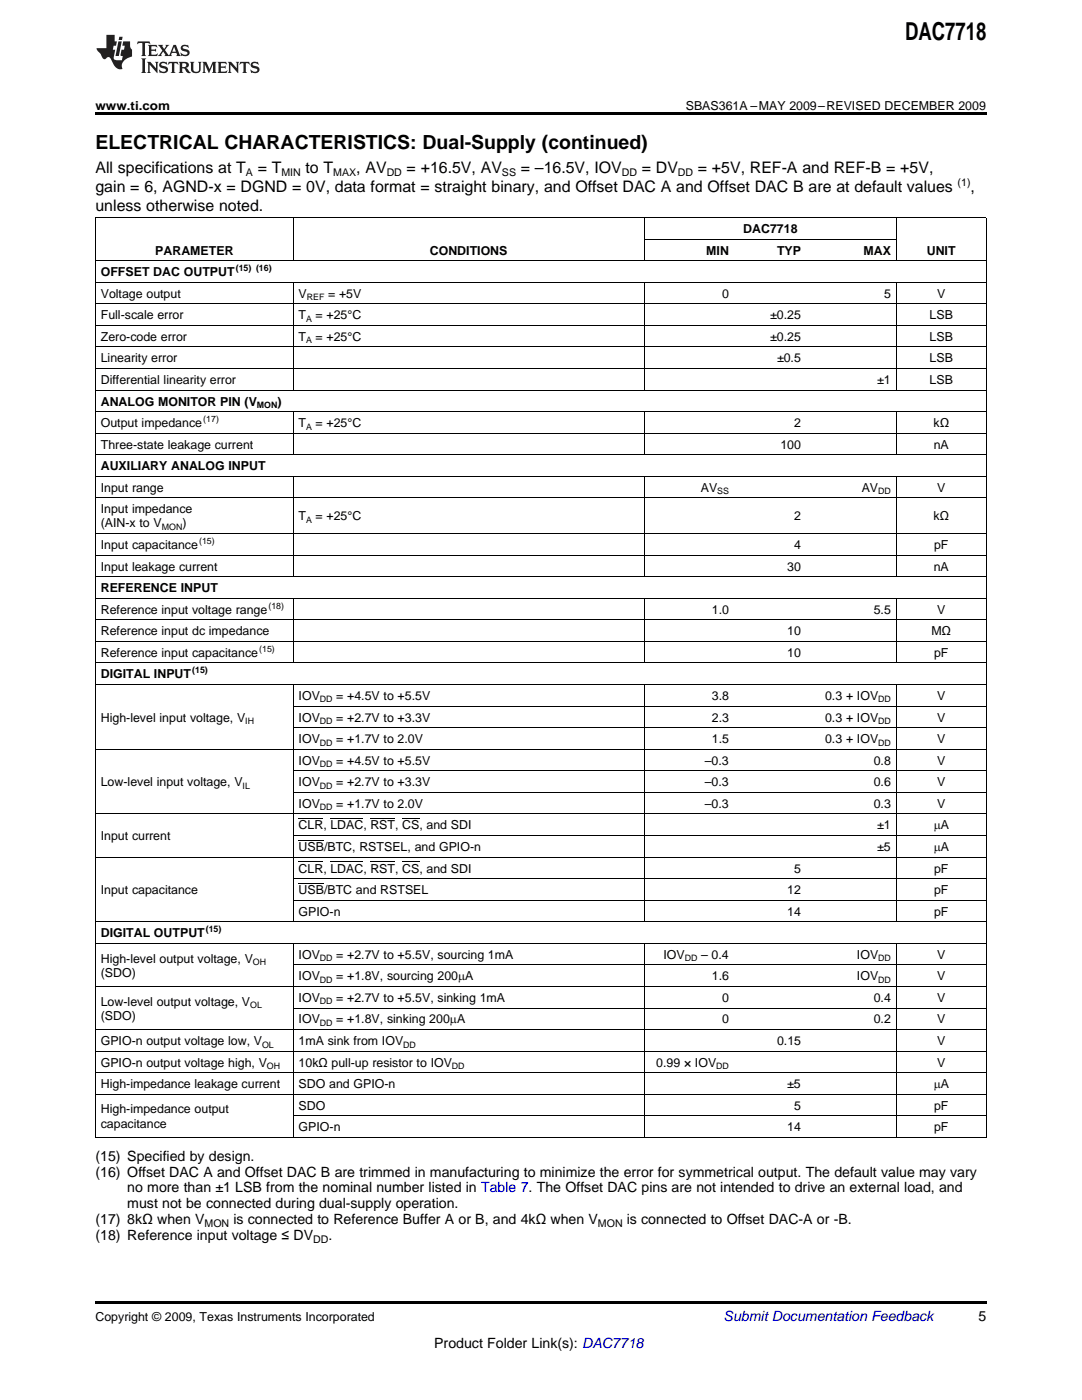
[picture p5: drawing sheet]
<svg xmlns="http://www.w3.org/2000/svg" width="216mm" height="279mm" viewBox="0 0 216 279" stroke-linecap="round" stroke-linejoin="round" font-family="sans-serif">
<defs><g id="words">
<text font-size="4.9" x="180.6" y="7.9">DAC7718</text>
<text font-size="3.9" x="19" y="29.7">ELECTRICAL CHARACTERISTICS: Dual-Supply (continued)</text>
<g font-size="3.2">
<text x="19" y="34.4">All specifications at T</text>
<text x="51.4" y="34.4">= T</text>
<text x="61" y="34.4">to T</text>
<text x="71.1" y="34.4">, AV</text>
<text x="81.1" y="34.4">= +16.5V, AV</text>
<text x="103.9" y="34.4">= –16.5V, IOV</text>
<text x="128.1" y="34.4">= DV</text>
<text x="139.2" y="34.4">= +5V, REF-A and REF-B = +5V,</text>
<text x="19" y="38.3">gain = 6, AGND-x = DGND = 0V, data format = straight binary, and Offset DAC A and Offset DAC B are at default values</text>
<text x="193.7" y="38.3">,</text>
<text x="19" y="42.2">unless otherwise noted.</text>
</g>
<g font-size="2.8">
<text x="19" y="231.6">(15) Specified by design.</text>
<text x="19" y="234.8">(16) Offset DAC A and Offset DAC B are trimmed in manufacturing to minimize the error for symmetrical output. The default value may vary</text>
<text x="25.4" y="238">no more than ±1 LSB from the nominal number listed in Table 7. The Offset DAC pins are not intended to drive an external load, and</text>
<text x="19" y="244.3">(17) 8kΩ when V</text>
<text x="25.4" y="241.2">must not be connected during dual-supply operation.</text>
<text x="46.6" y="244.3">is connected to Reference Buffer A or B, and 4kΩ when V</text>
<text x="125.1" y="244.3">is connected to Offset DAC-A or -B.</text>
<text x="19" y="247.5">(18) Reference input voltage ≤ DV</text>
<text x="65.5" y="247.5">.</text>
<text x="195.3" y="263.6">5</text>
<text x="86.6" y="269">Product Folder Link(s): DAC7718</text>
</g>
<text font-size="2.8" fill="#0000c8" x="144.4" y="263.6">Submit Documentation Feedback</text>
<g font-size="2.5">
<text x="19" y="21.9">www.ti.com</text>
<text x="136.8" y="21.9">SBAS361A –MAY 2009–REVISED DECEMBER 2009</text>
<text x="148.3" y="46.5">DAC7718</text>
<text x="31" y="50.8">PARAMETER</text>
<text x="85.8" y="50.8">CONDITIONS</text>
<text x="140.9" y="50.8">MIN</text>
<text x="155" y="50.8">TYP</text>
<text x="172.3" y="50.8">MAX</text>
<text x="184.9" y="50.8">UNIT</text>
<text x="20.1" y="55.1">OFFSET DAC OUTPUT</text>
<text x="20.1" y="59.4">Voltage output</text>
<text x="59.6" y="59.4">V</text>
<text x="65.5" y="59.4">= +5V</text>
<text x="144.1" y="59.4">0</text>
<text x="176.4" y="59.4">5</text>
<text x="187" y="59.4">V</text>
<text x="20.1" y="63.7">Full-scale error</text>
<text x="59.6" y="63.7">T</text>
<text x="63" y="63.7">= +25°C</text>
<text x="153.7" y="63.7">±0.25</text>
<text x="185.5" y="63.7">LSB</text>
<text x="20.1" y="68">Zero-code error</text>
<text x="59.6" y="68">T</text>
<text x="63" y="68">= +25°C</text>
<text x="153.7" y="68">±0.25</text>
<text x="185.5" y="68">LSB</text>
<text x="20.1" y="72.3">Linearity error</text>
<text x="20.1" y="76.6">Differential linearity error</text>
<text x="155" y="72.3">±0.5</text>
<text x="175" y="76.6">±1</text>
<text x="185.5" y="72.3">LSB</text>
<text x="185.5" y="76.6">LSB</text>
<text x="20.1" y="80.9">ANALOG MONITOR PIN (V</text>
<text x="55.4" y="80.9">)</text>
<text x="20.1" y="85.2">Output impedance</text>
<text x="20.1" y="89.5">Three-state leakage current</text>
<text x="59.6" y="85.2">T</text>
<text x="63" y="85.2">= +25°C</text>
<text x="155.7" y="89.5">100</text>
<text x="158.5" y="85.2">2</text>
<text x="186.3" y="85.2">kΩ</text>
<text x="186.3" y="89.5">nA</text>
<text x="20.1" y="93.8">AUXILIARY ANALOG INPUT</text>
<text x="20.1" y="98.1">Input range</text>
<text x="139.8" y="98.1">AV</text>
<text x="171.9" y="98.1">AV</text>
<text x="187" y="98.1">V</text>
<text x="20.1" y="102.4">Input impedance</text>
<text x="20.1" y="105.3">(AIN-x to V</text>
<text x="36.4" y="105.3">)</text>
<text x="59.6" y="103.9">T</text>
<text x="63" y="103.9">= +25°C</text>
<text x="158.5" y="103.9">2</text>
<text x="186.3" y="103.9">kΩ</text>
<text x="20.1" y="109.6">Input capacitance</text>
<text x="20.1" y="113.9">Input leakage current</text>
<text x="157.1" y="113.9">30</text>
<text x="158.5" y="109.6">4</text>
<text x="186.3" y="113.9">nA</text>
<text x="186.4" y="109.6">pF</text>
<text x="20.1" y="118.2">REFERENCE INPUT</text>
<text x="20.1" y="122.5">Reference input voltage range</text>
<text x="142" y="122.5">1.0</text>
<text x="174.3" y="122.5">5.5</text>
<text x="187" y="122.5">V</text>
<text x="20.1" y="126.8">Reference input dc impedance</text>
<text x="20.1" y="131.1">Reference input capacitance</text>
<text x="157.1" y="126.8">10</text>
<text x="157.1" y="131.1">10</text>
<text x="185.8" y="126.8">MΩ</text>
<text x="186.4" y="131.1">pF</text>
<text x="20.1" y="135.4">DIGITAL INPUT</text>
<text x="59.6" y="139.7">IOV</text>
<text x="67.1" y="139.7">= +4.5V to +5.5V</text>
<text x="142" y="139.7">3.8</text>
<text x="164.6" y="139.7">0.3 + IOV</text>
<text x="187" y="139.7">V</text>
<text x="20.1" y="144">High-level input voltage, V</text>
<text x="59.6" y="144">IOV</text>
<text x="59.6" y="148.3">IOV</text>
<text x="67.1" y="144">= +2.7V to +3.3V</text>
<text x="67.1" y="148.3">= +1.7V to 2.0V</text>
<text x="142" y="144">2.3</text>
<text x="142" y="148.3">1.5</text>
<text x="164.6" y="144">0.3 + IOV</text>
<text x="164.6" y="148.3">0.3 + IOV</text>
<text x="187" y="144">V</text>
<text x="187" y="148.3">V</text>
<text x="59.6" y="152.6">IOV</text>
<text x="67.1" y="152.6">= +4.5V to +5.5V</text>
<text x="140.7" y="152.6">–0.3</text>
<text x="174.3" y="152.6">0.8</text>
<text x="187" y="152.6">V</text>
<text x="20.1" y="156.9">Low-level input voltage, V</text>
<text x="59.6" y="156.9">IOV</text>
<text x="59.6" y="161.2">IOV</text>
<text x="67.1" y="156.9">= +2.7V to +3.3V</text>
<text x="67.1" y="161.2">= +1.7V to 2.0V</text>
<text x="140.7" y="156.9">–0.3</text>
<text x="140.7" y="161.2">–0.3</text>
<text x="174.3" y="156.9">0.6</text>
<text x="174.3" y="161.2">0.3</text>
<text x="187" y="156.9">V</text>
<text x="187" y="161.2">V</text>
<text x="20.1" y="167.7">Input current</text>
<text x="59.6" y="165.5">CLR, LDAC, RST, CS, and SDI</text>
<text x="175" y="165.5">±1</text>
<text x="186.3" y="165.5">mA</text>
<text x="59.6" y="169.8">USB/BTC, RSTSEL, and GPIO-n</text>
<text x="175" y="169.8">±5</text>
<text x="186.3" y="169.8">mA</text>
<text x="20.1" y="178.4">Input capacitance</text>
<text x="59.6" y="174.1">CLR, LDAC, RST, CS, and SDI</text>
<text x="59.6" y="178.4">USB/BTC and RSTSEL</text>
<text x="157.1" y="178.4">12</text>
<text x="158.5" y="174.1">5</text>
<text x="186.4" y="174.1">pF</text>
<text x="186.4" y="178.4">pF</text>
<text x="59.6" y="182.7">GPIO-n</text>
<text x="157.1" y="182.7">14</text>
<text x="186.4" y="182.7">pF</text>
<text x="20.1" y="187">DIGITAL OUTPUT</text>
<text x="59.6" y="191.3">IOV</text>
<text x="67.1" y="191.3">= +2.7V to +5.5V, sourcing 1mA</text>
<text x="132.4" y="191.3">IOV</text>
<text x="139.9" y="191.3">– 0.4</text>
<text x="171" y="191.3">IOV</text>
<text x="187" y="191.3">V</text>
<text x="20.1" y="192.1">High-level output voltage, V</text>
<text x="20.1" y="194.9">(SDO)</text>
<text x="59.6" y="195.7">IOV</text>
<text x="67.1" y="195.7">= +1.8V, sourcing 200mA</text>
<text x="142" y="195.7">1.6</text>
<text x="171" y="195.7">IOV</text>
<text x="187" y="195.7">V</text>
<text x="20.1" y="200.7">Low-level output voltage, V</text>
<text x="20.1" y="203.5">(SDO)</text>
<text x="59.6" y="200">IOV</text>
<text x="67.1" y="200">= +2.7V to +5.5V, sinking 1mA</text>
<text x="144.1" y="200">0</text>
<text x="174.3" y="200">0.4</text>
<text x="187" y="200">V</text>
<text x="20.1" y="208.6">GPIO-n output voltage low, V</text>
<text x="59.6" y="204.3">IOV</text>
<text x="59.6" y="208.6">1mA sink from IOV</text>
<text x="67.1" y="204.3">= +1.8V, sinking 200mA</text>
<text x="144.1" y="204.3">0</text>
<text x="155" y="208.6">0.15</text>
<text x="174.3" y="204.3">0.2</text>
<text x="187" y="204.3">V</text>
<text x="187" y="208.6">V</text>
<text x="20.1" y="212.9">GPIO-n output voltage high, V</text>
<text x="59.6" y="212.9">10kΩ pull-up resistor to IOV</text>
<text x="131" y="212.9">0.99 × IOV</text>
<text x="187" y="212.9">V</text>
<text x="20.1" y="217.2">High-impedance leakage current</text>
<text x="59.6" y="217.2">SDO and GPIO-n</text>
<text x="59.6" y="221.5">SDO</text>
<text x="157.1" y="217.2">±5</text>
<text x="158.5" y="221.5">5</text>
<text x="186.3" y="217.2">mA</text>
<text x="186.4" y="221.5">pF</text>
<text x="20.1" y="222.2">High-impedance output</text>
<text x="20.1" y="225">capacitance</text>
<text x="59.6" y="225.8">GPIO-n</text>
<text x="157.1" y="225.8">14</text>
<text x="186.4" y="225.8">pF</text>
<text x="19" y="263.6">Copyright © 2009, Texas Instruments Incorporated</text>
</g>
<g font-size="2.1">
<text x="49.1" y="35.1">A</text>
<text x="56.2" y="35.1">MIN</text>
<text x="66.5" y="35.1">MAX</text>
<text x="77.2" y="35.1">DD</text>
<text x="100.2" y="35.1">SS</text>
<text x="124.1" y="35.1">DD</text>
<text x="135.3" y="35.1">DD</text>
<text x="191.1" y="37">(1)</text>
<text x="40.8" y="244.9">MON</text>
<text x="119.3" y="244.9">MON</text>
<text x="62.5" y="248.1">DD</text>
</g>
<g font-size="1.8">
<text x="47" y="54.1">(15) (16)</text>
<text x="61.2" y="59.9">REF</text>
<text x="61.1" y="64.2">A</text>
<text x="61.1" y="68.5">A</text>
<text x="51.3" y="81.4">MON</text>
<text x="40.6" y="84.2">(17)</text>
<text x="61.1" y="85.7">A</text>
<text x="143.1" y="98.6">SS</text>
<text x="175.2" y="98.6">DD</text>
<text x="32.3" y="105.8">MON</text>
<text x="61.1" y="104.4">A</text>
<text x="39.7" y="108.6">(15)</text>
<text x="53.6" y="121.5">(18)</text>
<text x="51.7" y="130.1">(15)</text>
<text x="38.3" y="134.4">(15)</text>
<text x="63.8" y="140.2">DD</text>
<text x="175.2" y="140.2">DD</text>
<text x="48.9" y="144.5">IH</text>
<text x="63.8" y="144.5">DD</text>
<text x="63.8" y="148.8">DD</text>
<text x="175.2" y="144.5">DD</text>
<text x="175.2" y="148.8">DD</text>
<text x="63.8" y="153.1">DD</text>
<text x="48.4" y="157.4">IL</text>
<text x="63.8" y="157.4">DD</text>
<text x="63.8" y="161.7">DD</text>
<text x="41.1" y="186.1">(15)</text>
<text x="63.8" y="191.8">DD</text>
<text x="136.6" y="191.8">DD</text>
<text x="175.2" y="191.8">DD</text>
<text x="50.4" y="192.6">OH</text>
<text x="63.8" y="196.1">DD</text>
<text x="175.2" y="196.1">DD</text>
<text x="49.9" y="201.2">OL</text>
<text x="63.8" y="200.4">DD</text>
<text x="52.3" y="209.1">OL</text>
<text x="63.8" y="204.8">DD</text>
<text x="80.4" y="209.1">DD</text>
<text x="53.3" y="213.4">OH</text>
<text x="90.2" y="213.4">DD</text>
<text x="142.9" y="213.4">DD</text>
</g>
</g></defs>
<g fill="#231f20">
<path d="M27.5 8.3l-.1 .5 .4-.2h.6v.1v2.1l-.2 .4h1l-.3-.4v-2.1l.1-.1h.5l.5 .2-.2-.5zM29.5 9l.2 .3v1.5l-.2 .4h1.8l.2-.6a1.04 1.04 0 0 1-1.3 .2v-.7h.6l.3 .2v-.6l-.3 .2h-.6v-.6l.8-.1 .4 .3-.2-.5zM31.5 9l.9 1.1-.9 1.1h.8l-.2-.2 .5-.7 .4 .7-.2 .2h1.5l-.1-.2 .1-.4h.9l.1 .4-.2 .2h1l-.3-.3-.7-1.9h-.5l-.9 2-.8-1 .9-1h-.8l.1 .3-.3 .5-.4-.6 .2-.2zM34.7 9.3l.4 1h-.7zM36.3 9.1a.63 .63 0 0 0-.2 .7 .63 .63 0 0 0 .6 .4l.6 .2 .1 .2a.75 .75 0 0 1-.7 .4 .75 .75 0 0 1-.6-.5l.1 .7 .1-.1a1.11 1.11 0 0 0 1.5-.6 1.13 1.13 0 0 0-1.2-.8l-.1-.4a1.04 1.04 0 0 1 1.2 .2l-.2-.5-.1 .1-.5-.2zM28.2 11.7l.2 .3v2.2l-.2 .4h1l-.3-.4v-2.2l.3-.3zM29.3 12.3l.3 .4v1.5l-.3 .4h.8l-.2-.4v-1.3l1.5 1.7v-1.9l.2-.4h-.7l.2 .4v.9l-1.1-1.3zM32 12.5a.62 .62 0 0 0-.2 .7 .62 .62 0 0 0 .6 .4l.6 .1 .1 .3a.76 .76 0 0 1-.7 .3 .76 .76 0 0 1-.6-.4l.1 .7 .1-.1a1.11 1.11 0 0 0 1.5-.6 1.13 1.13 0 0 0-1.2-.8l-.1-.4a1.04 1.04 0 0 1 1.2 .2l-.2-.6-.1 .1-.5-.1zM33.7 12.3l-.2 .7a.61 .61 0 0 1 .8-.4v1.6l-.2 .4h.9l-.2-.4v-1.6a.63 .63 0 0 1 .8 .4l-.2-.7zM35.6 12.3l.3 .4v1.5l-.3 .4h1l-.2-.2v-.8l.5 .2a.76 .76 0 0 0 1.2 .7l-1-1a.58 .58 0 0 0 .6-.5 .58 .58 0 0 0-.5-.6zM36.4 12.7l.1-.1a.45 .45 0 0 1 .5 .1 .45 .45 0 0 1 .1 .5l-.7 .2zM37.9 12.3l.2 .2a2.17 2.17 0 0 0 .3 1.9 .99 .99 0 0 0 1.6-.6v-1.1l.2-.4h-.7l.2 .2a1.92 1.92 0 0 1-.2 1.8 .6 .6 0 0 1-.9-.5v-1.1l.2-.4zM40.4 12.3l.2 .4v1.5l-.2 .4h.7l-.2-.4v-1.4l.8 1.8 .8-1.8v1.4l-.2 .4h.9l-.2-.4v-1.5l.2-.4h-.8l-.6 1.5-.6-1.5zM43.4 12.3l.2 .4v1.5l-.2 .4h1.8l.2-.6a1.04 1.04 0 0 1-1.3 .2v-.7h.5l.4 .2v-.6l-.4 .2h-.5v-.7h.8l.3 .3-.1-.6zM45.5 12.3l.2 .4v1.5l-.2 .4h.7l-.2-.4v-1.3l1.5 1.7v-1.9l.2-.4h-.7l.2 .4v.9l-1.1-1.3zM47.9 12.3l-.1 .7a.61 .61 0 0 1 .8-.4v1.6l-.3 .4h1l-.3-.4 .1-1.6a.63 .63 0 0 1 .7 .4l-.1-.7zM50.2 12.5a.62 .62 0 0 0-.2 .7 .62 .62 0 0 0 .6 .4l.6 .1 .2 .3a.76 .76 0 0 1-.8 .3 .76 .76 0 0 1-.6-.4l.1 .7 .2-.1a1.11 1.11 0 0 0 1.5-.6 1.13 1.13 0 0 0-1.3-.8l-.1-.4a1.04 1.04 0 0 1 1.2 .2l-.1-.6-.2 .1-.5-.1z"/>
<path d="M21.2 7v2.6h-1.9l.1 .4 .7 .9a.91 .91 0 0 0 1 .9 .56 .56 0 0 1 .5-.4 .56 .56 0 0 1 .5 .3l.4 .8a1.53 1.53 0 0 0 1.9 1.2 1.54 1.54 0 0 1 1-2.1l.9-.3v-1.4a1.52 1.52 0 0 1-.3-1.6h-1.4l-.2 .8h.5l-.2 .8h-.4l-.2 1v.2l.4 .1-.2 .8a1.93 1.93 0 0 1-1.6-.2l.3-1.9h-.5l.2-.8h.4l.2-.8h-.4v-1.3zM23.6 8.3l-.6 2.9h.7l.6-2.9zM23.8 7.3l-.1 .7h.6l.2-.7z"/>
</g>
<path d="M19 22.5h177.8v.5h-177.8zM19 259.7h177.8v.5h-177.8z" fill="#000"/>
<g fill="none" stroke="#000" stroke-width=".2">
<path d="M19 56.3h177.8M19 52h177.8M19 43.4h177.8M19.1 43.5v183.5M58.5 43.5v8.6M58.5 56.4v21.5M128.5 43.5v8.6M128.5 56.4v21.5M128.6 47.7h50.3M178.8 43.5v8.6M178.8 56.4v21.5M196.8 43.5v183.5"/>
<path d="M19 77.8h177.8M19 73.5h177.8M19 69.2h177.8M19 64.9h177.8M19 60.6h177.8M19 99.4h177.8M19 95.1h177.8M19 90.8h177.8M19 86.4h177.8M19 82.1h177.8M58.5 82.2v8.6M58.5 95.1v20"/>
<path d="M128.5 82.2v8.6M128.5 95.1v20M178.8 82.2v8.6M178.8 95.1v20M19 119.4h177.8M19 115.1h177.8M19 110.8h177.8M19 106.5h177.8M58.5 119.5v12.9M128.5 119.5v12.9M178.8 119.5v12.9M19 136.6h177.8"/>
<path d="M19 132.3h177.8M19 128h177.8M19 123.7h177.8M58.5 136.7v47.3M128.5 136.7v47.3M178.8 136.7v47.3M19 149.5h177.8M58.5 158.1h138.3M58.5 153.8h138.3M58.5 145.2h138.3M58.5 140.9h138.3M19 171h177.8"/>
<path d="M19 162.4h177.8M58.5 179.7h138.3M58.5 175.3h138.3M58.5 166.7h138.3M59.6 176.3h5M59.6 172h4.9M59.6 167.7h5M59.6 163.4h4.9M65.9 172h6.6M65.9 163.4h6.6M73.9 172h4.9M73.9 163.4h4.9"/>
<path d="M80.3 172h3.4M80.3 163.4h3.4M19 196.9h177.8M19 188.3h177.8M19 184h177.8M58.5 188.3v38.7M58.5 192.6h138.3M128.5 188.3v38.7M178.8 188.3v38.7M19 218.4h177.8M19 214.1h177.8M19 209.8h177.8"/>
<path d="M19 205.5h177.8M58.5 201.2h138.3M19 227h177.8M58.5 222.7h138.3"/>
</g>
<use href="#words"/>
</svg>
